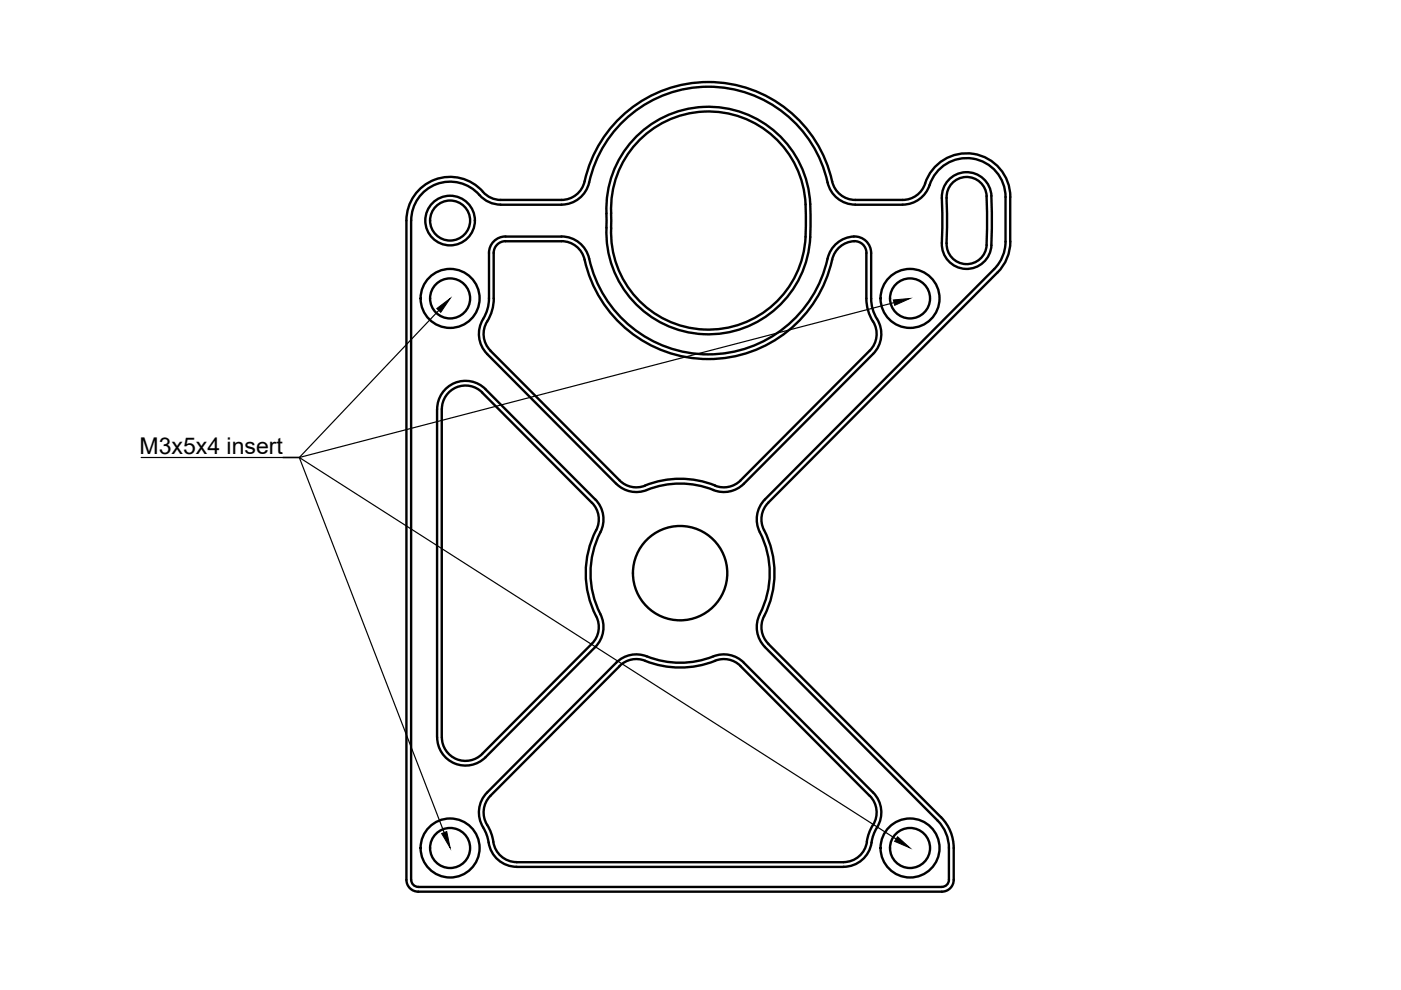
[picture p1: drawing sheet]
<svg xmlns="http://www.w3.org/2000/svg" width="297mm" height="210mm" viewBox="0 0 297 210" stroke-linecap="round" stroke-linejoin="round" font-family="sans-serif">
<defs><g id="words">
<text font-size="4.9" x="29.6" y="96.3">M3x5x4 insert</text>
</g></defs>
<!-- layer: Visible -->
<g fill="none" stroke="#000" stroke-width=".51">
<path d="M176.4 38.5a26.9 26.9 0 0 0-26.6-21.1 26.9 26.9 0 0 0-26.1 21.8 5 5 0 0 1-4.6 3.2h-12.9a5.6 5.6 0 0 1-4.5-2.5 9.3 9.3 0 0 0-10-1.6 9.3 9.3 0 0 0-5.5 8.5v139.8M176.4 38.5a5 5 0 0 0 4.9 3.9h10.1M197.1 39.2a6 6 0 0 1-5.7 4.2M197.1 39.2a8.2 8.2 0 0 1 9.1-5.6 8.2 8.2 0 0 1 7 8.2v9.4M87.2 46.8v139.8M129.6 45.2v3.1M170.8 43.3a20.6 20.6 0 0 0-21.6-19.6 20.6 20.6 0 0 0-19.6 21.5M170.8 43.3l.1 2.3a25.7 25.7 0 0 1-1.7 11.7 20.6 20.6 0 0 1-23.6 12.1 20.6 20.6 0 0 1-16-21.1M171.8 43.3a21.7 21.7 0 0 0-23.4-20.6 21.7 21.7 0 0 0-19.8 24.1 21.7 21.7 0 0 0 21 24.1 21.7 21.7 0 0 0 22.3-23l-.1-4.6M181 50.1a3.5 3.5 0 0 1 3.7 3.5v9.7a9.4 9.4 0 0 0 1.7 5.1 6 6 0 0 1-1.3 6.6l-27.4 27.6M181 50.1a6 6 0 0 0-5.5 4.7 25.9 25.9 0 0 1-25.8 20.3 25.9 25.9 0 0 1-25.1-21.1 5.9 5.9 0 0 0-5.6-3.8l-11.8-.1a3.5 3.5 0 0 0-3.5 3.6l-.1 10.2-.3 2-.9 1.7M183.7 53.7v9.6a10 10 0 0 0 1.8 5.5 5 5 0 0 1-1.1 5.5"/>
<path d="M183.7 53.6a2.57 2.57 0 0 0-3.4-2.4 5 5 0 0 0-3.9 3.9 26.9 26.9 0 0 1-26.6 21 26.9 26.9 0 0 1-26.1-21.8 4.9 4.9 0 0 0-4.7-3.1l-11.8-.1a2.51 2.51 0 0 0-2.5 2.6v9.6a10.2 10.2 0 0 1-1.8 5.5 5 5 0 0 0 1.1 5.5M191.4 43.4h-10.1a6 6 0 0 1-5.8-4.7 25.9 25.9 0 0 0-25.8-20.3 25.9 25.9 0 0 0-25.1 21.2 6 6 0 0 1-5.5 3.8h-12.9a6.7 6.7 0 0 1-5.3-2.8 8.2 8.2 0 0 0-8.8-1.4 8.2 8.2 0 0 0-4.9 7.6M191.4 42.4a5 5 0 0 0 4.7-3.5 9.3 9.3 0 0 1 10.3-6.3 9.3 9.3 0 0 1 7.8 9.2v9.4M199.7 42l.1 6.4a9.7 9.7 0 0 0 .4 5.6 5.3 5.3 0 0 0 5.8 2.9 5.3 5.3 0 0 0 4.2-4.9M200.7 42v9.6M200.7 51.6a4.2 4.2 0 0 0 4.1 4.4 4.2 4.2 0 0 0 4.4-4.1M209.2 41.6v10.4M209.2 41.6a4.2 4.2 0 0 0-4.4-4.1 4.2 4.2 0 0 0-4.1 4.5M210.2 41.5v10.5M210.2 41.5a5.3 5.3 0 0 0-5.5-5 5.3 5.3 0 0 0-5 5.5M213.2 51.2a8.3 8.3 0 0 1-2.4 5.9l-48.6 48.8a6 6 0 0 0-1.1 6.9 19 19 0 0 1 0 17.4M214.2 51.2a9.2 9.2 0 0 1-2.7 6.6l-48.6 48.8a5 5 0 0 0-.9 5.8"/>
<path d="M102.4 67.6a6 6 0 0 0 .9 7.4M103.3 75l27.4 27.6a6 6 0 0 0 6.4 1.3 19 19 0 0 1 14.2 0M104 74.4l27.4 27.4M184.4 74.4l-27.4 27.4M92.7 86.8v69.5M92.7 86.7a6 6 0 0 1 3.7-5.5 6 6 0 0 1 6.5 1.3l23.3 23.4a6 6 0 0 1 1.1 7M102.2 83.2l23.3 23.4M102.2 83.2a5 5 0 0 0-5.4-1.1 5 5 0 0 0-3.1 4.7v69.5a5 5 0 0 0 3.1 4.6 5 5 0 0 0 5.4-1M125.5 106.6a5 5 0 0 1 .9 5.8M126.4 112.4a20.3 20.3 0 0 0 .3 19 5 5 0 0 1-1.2 5.1M127.3 112.8a19 19 0 0 0 0 17.4M131.4 101.9a5 5 0 0 0 5.4 1.1"/>
<path d="M136.8 102.9a20 20 0 0 1 14.8 0M157 101.9a5 5 0 0 1-5.4 1.1M157.7 102.6a6 6 0 0 1-6.5 1.3M162 112.4a20.3 20.3 0 0 1-.3 19 5 5 0 0 0 1.2 5.1l36.6 36.8a9.2 9.2 0 0 1 2.7 6.5v6.8M125.5 136.5l-23.3 23.4M127.3 130.2a6 6 0 0 1-1.1 7l-23.3 23.4a6 6 0 0 1-6.5 1.3 6 6 0 0 1-3.7-5.6M137.1 139.2a6 6 0 0 0-6.4 1.3l-27.4 27.5M137.1 139.2a19 19 0 0 0 14.2 0M151.2 139.2a6 6 0 0 1 6.5 1.3M161.1 130.2a6 6 0 0 0 1.1 7l36.6 36.8M131.4 141.2l-27.4 27.5a5.1 5.1 0 0 0-.4 6.8l.9 2.4a5.1 5.1 0 0 0 5 4.9h69.3a5.1 5.1 0 0 0 5-4.3M151.6 140.1a5 5 0 0 1 5.4 1.1"/>
<path d="M151.6 140.1a20.4 20.4 0 0 1-15.5-.2 5 5 0 0 0-4.7 1.3M157 141.2l27.4 27.5a5.1 5.1 0 0 1 .4 6.8l-.8 1.7-.2 1.3M157.7 140.5l27.4 27.5a6.1 6.1 0 0 1 .6 7.9l-.7 1.6a6.7 6.7 0 0 1-3.6 5.7l-1.7 .5-.9 .1M102.4 175.4l.8 1.6 .4 1.6M103.3 168a6 6 0 0 0-.9 7.4M103.6 178.6a6 6 0 0 0 5.9 5.2M198.8 174a8.2 8.2 0 0 1 2.4 5.8v6.8M86.2 186.5a2.51 2.51 0 0 0 2.5 2.6h111M87.2 186.5a1.49 1.49 0 0 0 1.5 1.5l111 .1M109.5 183.8h69.3M201.2 186.5a1.49 1.49 0 0 1-1.5 1.5M202.2 186.5a2.51 2.51 0 0 1-2.5 2.6"/>
<circle cx="95.4" cy="46.8" r="5.3"/>
<circle cx="95.4" cy="46.8" r="4.2"/>
<circle cx="95.4" cy="63.3" r="4.2"/>
<circle cx="95.4" cy="63.3" r="6.3"/>
<circle cx="192.9" cy="63.3" r="4.2"/>
<circle cx="192.9" cy="63.3" r="6.3"/>
<circle cx="144.2" cy="121.5" r="10"/>
<circle cx="95.4" cy="179.8" r="4.2"/>
<circle cx="95.4" cy="179.8" r="6.3"/>
<circle cx="192.9" cy="179.8" r="4.2"/>
<circle cx="192.9" cy="179.8" r="6.3"/>
</g>
<!-- layer: Annotations -->
<path d="M92.6 65.4l2.8-2.1-1.9 2.9zM189.4 63.6l3.5-.3-3.2 1.4zM93.6 176.7l1.1-.4 .7 3.5zM190.3 177.4l2.6 2.4-3.2-1.4z" fill="#000" stroke="#000" stroke-width=".21"/>
<path d="M93 65.8l-29.5 31.2h-3.5M189.5 64.2l-126 32.8h-3.5M29.9 97h33.6l30.7 79.5M60 97h3.5l126.5 80.9" fill="none" stroke="#000" stroke-width=".25"/>
<use href="#words"/>
</svg>
